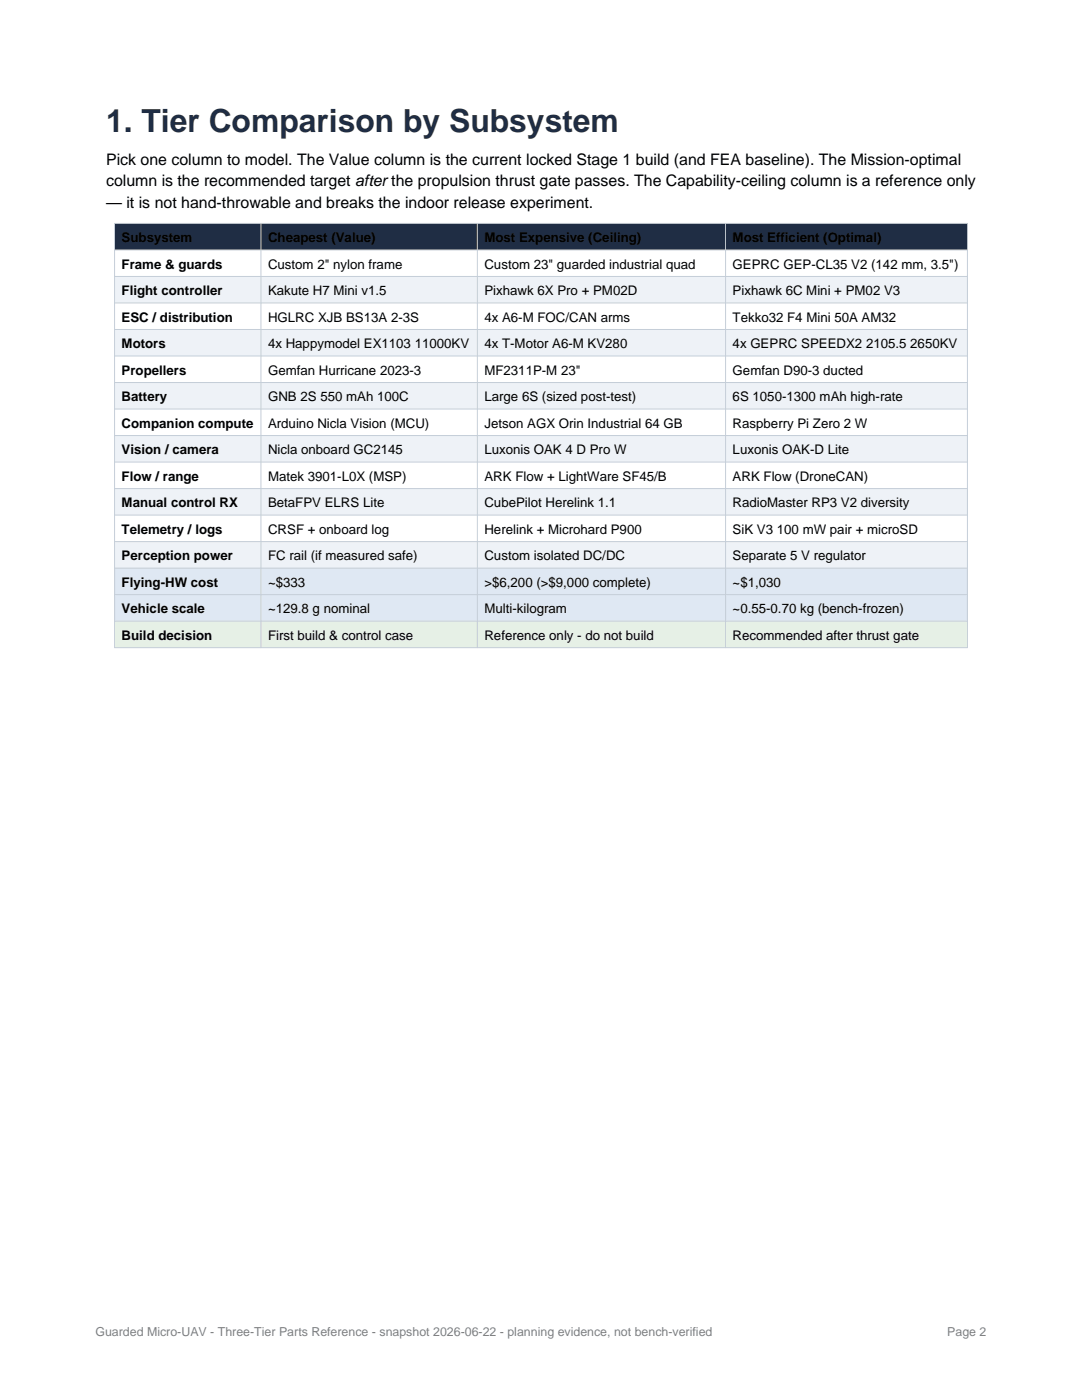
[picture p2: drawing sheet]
<svg xmlns="http://www.w3.org/2000/svg" width="216mm" height="279mm" viewBox="0 0 216 279" stroke-linecap="round" stroke-linejoin="round" font-family="sans-serif">
<defs><g id="words">
<text font-size="6.3" fill="#1f2d44" x="21.2" y="26.2">1. Tier Comparison by Subsystem</text>
<g font-size="3.2">
<text x="21.2" y="32.9">Pick one column to model. The Value column is the current locked Stage 1 build (and FEA baseline). The Mission-optimal</text>
<text x="21.2" y="37.2">column is the recommended target afterthe propulsion thrust gate passes. The Capability-ceiling column is a reference only</text>
<text x="21.2" y="41.4">— it is not hand-throwable and breaks the indoor release experiment.</text>
</g>
<g font-size="2.6">
<text x="24.3" y="48.3">Subsystem</text>
<text x="24.3" y="53.6">Frame &amp; guards</text>
<text x="53.5" y="48.3">Cheapest (Value)</text>
<text x="53.5" y="53.6">Custom 2&quot; nylon frame</text>
<text x="96.7" y="48.3">Most Expensive (Ceiling)</text>
<text x="96.7" y="53.6">Custom 23&quot; guarded industrial quad</text>
<text x="146.2" y="48.3">Most Efficient (Optimal)</text>
<text x="146.2" y="53.6">GEPRC GEP-CL35 V2 (142 mm, 3.5&quot;)</text>
<text x="24.3" y="58.9">Flight controller</text>
<text x="53.5" y="58.9">Kakute H7 Mini v1.5</text>
<text x="96.7" y="58.9">Pixhawk 6X Pro + PM02D</text>
<text x="146.2" y="58.9">Pixhawk 6C Mini + PM02 V3</text>
<text x="24.3" y="64.2">ESC / distribution</text>
<text x="53.5" y="64.2">HGLRC XJB BS13A 2-3S</text>
<text x="96.7" y="64.2">4x A6-M FOC/CAN arms</text>
<text x="146.2" y="64.2">Tekko32 F4 Mini 50A AM32</text>
<text x="24.3" y="69.5">Motors</text>
<text x="53.5" y="69.5">4x Happymodel EX1103 11000KV</text>
<text x="96.7" y="69.5">4x T-Motor A6-M KV280</text>
<text x="146.2" y="69.5">4x GEPRC SPEEDX2 2105.5 2650KV</text>
<text x="24.3" y="74.8">Propellers</text>
<text x="53.5" y="74.8">Gemfan Hurricane 2023-3</text>
<text x="96.7" y="74.8">MF2311P-M 23&quot;</text>
<text x="146.2" y="74.8">Gemfan D90-3 ducted</text>
<text x="24.3" y="80">Battery</text>
<text x="53.5" y="80">GNB 2S 550 mAh 100C</text>
<text x="96.7" y="80">Large 6S (sized post-test)</text>
<text x="146.2" y="80">6S 1050-1300 mAh high-rate</text>
<text x="24.3" y="85.3">Companion compute</text>
<text x="53.5" y="85.3">Arduino Nicla Vision (MCU)</text>
<text x="96.7" y="85.3">Jetson AGX Orin Industrial 64 GB</text>
<text x="146.2" y="85.3">Raspberry Pi Zero 2 W</text>
<text x="24.3" y="90.6">Vision / camera</text>
<text x="24.3" y="95.9">Flow / range</text>
<text x="53.5" y="90.6">Nicla onboard GC2145</text>
<text x="53.5" y="95.9">Matek 3901-L0X (MSP)</text>
<text x="96.7" y="90.6">Luxonis OAK 4 D Pro W</text>
<text x="96.7" y="95.9">ARK Flow + LightWare SF45/B</text>
<text x="146.2" y="90.6">Luxonis OAK-D Lite</text>
<text x="146.2" y="95.9">ARK Flow (DroneCAN)</text>
<text x="24.3" y="101.2">Manual control RX</text>
<text x="53.5" y="101.2">BetaFPV ELRS Lite</text>
<text x="96.7" y="101.2">CubePilot Herelink 1.1</text>
<text x="146.2" y="101.2">RadioMaster RP3 V2 diversity</text>
<text x="24.3" y="106.5">Telemetry / logs</text>
<text x="53.5" y="106.5">CRSF + onboard log</text>
<text x="96.7" y="106.5">Herelink + Microhard P900</text>
<text x="146.2" y="106.5">SiK V3 100 mW pair + microSD</text>
<text x="24.3" y="111.8">Perception power</text>
<text x="53.5" y="111.8">FC rail (if measured safe)</text>
<text x="96.7" y="111.8">Custom isolated DC/DC</text>
<text x="146.2" y="111.8">Separate 5 V regulator</text>
<text x="24.3" y="117.1">Flying-HW cost</text>
<text x="53.5" y="117.1">~$333</text>
<text x="96.7" y="117.1">&gt;$6,200 (&gt;$9,000 complete)</text>
<text x="146.2" y="117.1">~$1,030</text>
<text x="24.3" y="122.4">Vehicle scale</text>
<text x="53.5" y="122.4">~129.8 g nominal</text>
<text x="96.7" y="122.4">Multi-kilogram</text>
<text x="146.2" y="122.4">~0.55-0.70 kg (bench-frozen)</text>
<text x="24.3" y="127.7">Build decision</text>
<text x="53.5" y="127.7">First build &amp; control case</text>
<text x="96.7" y="127.7">Reference only - do not build</text>
<text x="146.2" y="127.7">Recommended after thrust gate</text>
</g>
<g font-size="2.5" fill="#808080">
<text x="19" y="266.7">Guarded Micro-UAV - Three-Tier Parts Reference - snapshot 2026-06-22 - planning evidence, not bench-verified</text>
<text x="189" y="266.7">Page 2</text>
</g>
</g></defs>
<path d="M22.9 44.6h170.1v5.3h-170.1z" fill-rule="evenodd" fill="#1f2d44"/>
<path d="M22.9 49.9h170.1v5.3h-170.1z" fill-rule="evenodd" fill="#fff"/>
<path d="M22.9 55.2h170.1v5.3h-170.1z" fill-rule="evenodd" fill="#eef2f7"/>
<path d="M22.9 60.5h170.1v5.3h-170.1z" fill-rule="evenodd" fill="#fff"/>
<path d="M22.9 65.8h170.1v5.2h-170.1z" fill-rule="evenodd" fill="#eef2f7"/>
<path d="M22.9 71h170.1v5.3h-170.1z" fill-rule="evenodd" fill="#fff"/>
<path d="M22.9 76.3h170.1v5.3h-170.1z" fill-rule="evenodd" fill="#eef2f7"/>
<path d="M22.9 81.6h170.1v5.3h-170.1z" fill-rule="evenodd" fill="#fff"/>
<path d="M22.9 86.9h170.1v5.3h-170.1z" fill-rule="evenodd" fill="#eef2f7"/>
<path d="M22.9 92.2h170.1v5.3h-170.1z" fill-rule="evenodd" fill="#fff"/>
<path d="M22.9 97.5h170.1v5.3h-170.1z" fill-rule="evenodd" fill="#eef2f7"/>
<path d="M22.9 102.8h170.1v5.3h-170.1z" fill-rule="evenodd" fill="#fff"/>
<path d="M22.9 108.1h170.1v5.3h-170.1z" fill-rule="evenodd" fill="#eef2f7"/>
<path d="M22.9 113.4h170.1v5.3h-170.1z" fill-rule="evenodd" fill="#fff"/>
<path d="M22.9 118.7h170.1v5.3h-170.1z" fill-rule="evenodd" fill="#eef2f7"/>
<path d="M22.9 124h170.1v5.3h-170.1z" fill-rule="evenodd" fill="#fff"/>
<path d="M22.9 113.4h170.1v10.6h-170.1z" fill-rule="evenodd" fill="#dfe8f3"/>
<path d="M22.9 124h170.1v5.3h-170.1z" fill-rule="evenodd" fill="#e6f0e6"/>
<g fill="none" stroke="#c5ced8" stroke-width=".2">
<path d="M22.9 44.6h170.1v84.7h-170.1zM22.9 49.9h170.1M22.9 55.2h170.1M52.1 44.6v84.7M95.2 44.6v84.7M144.8 44.6v84.7M22.9 60.5h170.1M22.9 65.8h170.1M22.9 71h170.1M22.9 76.3h170.1M22.9 81.6h170.1M22.9 86.9h170.1"/>
<path d="M22.9 92.2h170.1M22.9 97.5h170.1M22.9 102.8h170.1M22.9 108.1h170.1M22.9 113.4h170.1M22.9 118.7h170.1M22.9 124h170.1"/>
</g>
<use href="#words"/>
</svg>
